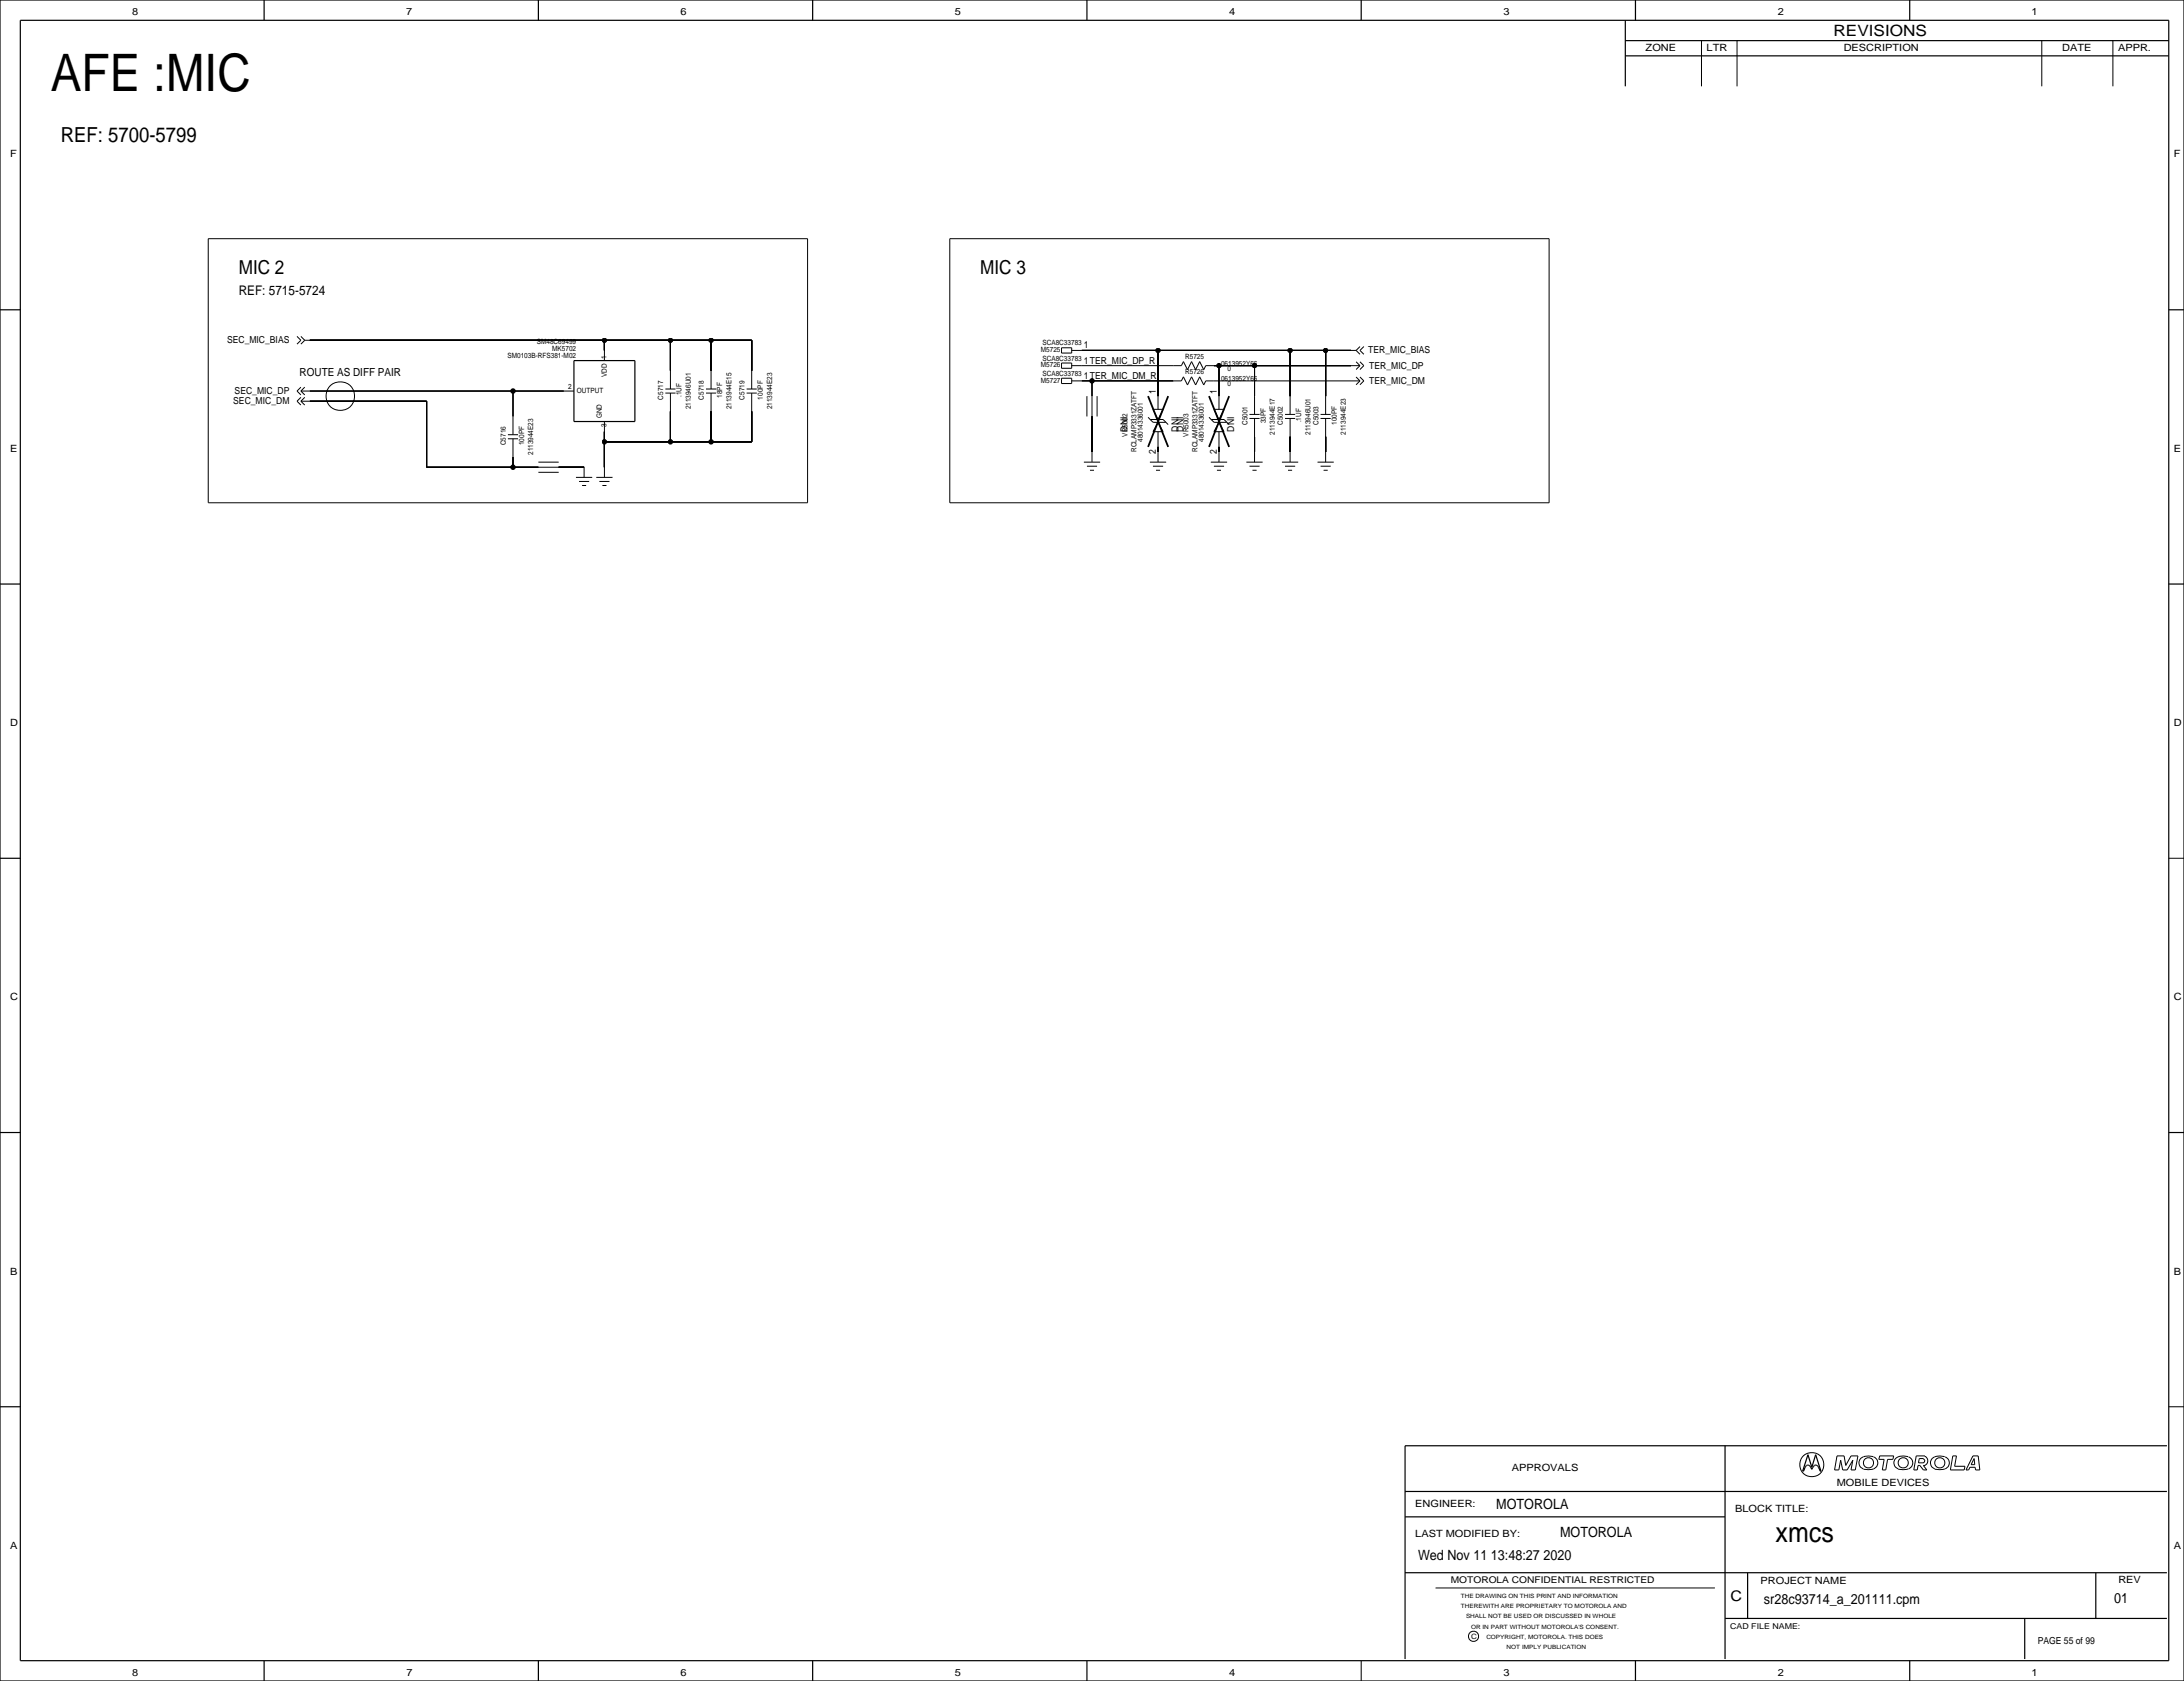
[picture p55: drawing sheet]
<svg xmlns="http://www.w3.org/2000/svg" width="546mm" height="420mm" viewBox="0 0 546 420" stroke-linecap="round" stroke-linejoin="round" font-family="sans-serif">
<defs><g id="words">
<text font-size="12.9" x="12.7" y="22.9">AFE :MIC</text>
<text font-size="7" x="444" y="385.7">xmcs</text>
<text font-size="5.2" x="15.2" y="35.6">REF: 5700-5799</text>
<g font-size="4.8">
<text x="59.7" y="68.6">MIC 2</text>
<text x="245.1" y="68.6">MIC 3</text>
</g>
<text font-size="3.9" x="458.5" y="8.9">REVISIONS</text>
<text font-size="3.7" x="432.7" y="400.3">C</text>
<g font-size="3.5">
<text x="374.1" y="377.4">MOTOROLA</text>
<text x="390.1" y="384.4">MOTOROLA</text>
<text x="354.6" y="390.1">Wed Nov 11 13:48:27 2020</text>
<text x="441" y="401.2">sr28c93714_a_201111.cpm</text>
<text x="528.6" y="400.9">01</text>
</g>
<text font-size="3.3" x="59.7" y="73.7">REF: 5715-5724</text>
<text font-size="2.8" x="74.9" y="94">ROUTE AS DIFF PAIR</text>
<g font-size="2.5">
<text x="33" y="3.8">8</text>
<text x="101.6" y="3.8">7</text>
<text x="170.2" y="3.8">6</text>
<text x="238.8" y="3.8">5</text>
<text x="307.3" y="3.8">4</text>
<text x="375.9" y="3.8">3</text>
<text x="444.5" y="3.8">2</text>
<text x="508" y="3.8">1</text>
<text x="411.5" y="12.7">ZONE</text>
<text x="426.7" y="12.7">LTR</text>
<text x="461" y="12.7">DESCRIPTION</text>
<text x="515.6" y="12.7">DATE</text>
<text x="529.6" y="12.7">APPR.</text>
<text x="2.5" y="39.4">F</text>
<text x="543.6" y="39.4">F</text>
<text x="2.5" y="113">E</text>
<text x="543.6" y="113">E</text>
<text x="2.5" y="181.6">D</text>
<text x="543.6" y="181.6">D</text>
<text x="2.5" y="250.2">C</text>
<text x="543.6" y="250.2">C</text>
<text x="2.5" y="318.8">B</text>
<text x="543.6" y="318.8">B</text>
<text x="378" y="367.9">APPROVALS</text>
<text x="459.3" y="371.7">MOBILE DEVICES</text>
<text x="353.9" y="376.8">ENGINEER:</text>
<text x="433.9" y="378.1">BLOCK TITLE:</text>
<text x="2.5" y="387.3">A</text>
<text x="353.9" y="384.4">LAST MODIFIED BY:</text>
<text x="543.6" y="387.3">A</text>
<text x="529.7" y="395.8">REV</text>
<text x="440.2" y="396.1">PROJECT NAME</text>
<text x="33" y="419.1">8</text>
<text x="101.6" y="419.1">7</text>
<text x="170.2" y="419.1">6</text>
<text x="238.8" y="419.1">5</text>
<text x="307.3" y="419.1">4</text>
<text x="375.9" y="419.1">3</text>
<text x="444.5" y="419.1">2</text>
<text x="508" y="419.1">1</text>
</g>
<g font-size="2.4">
<text x="56.8" y="85.9">SEC_MIC_BIAS</text>
<text x="271" y="87.1">1</text>
<text x="342.1" y="88.4">TER_MIC_BIAS</text>
<text x="271" y="94.7">1TER_MIC_DM_R</text>
<text x="271" y="90.9">1TER_MIC_DP_R</text>
<text x="342.4" y="92.2">TER_MIC_DP</text>
<text x="58.3" y="101.1">SEC_MIC_DM</text>
<text x="58.7" y="98.6">SEC_MIC_DP</text>
<text x="289.1" y="98.6" transform="rotate(-90 289.1 98.6)">1</text>
<text x="304.3" y="98.6" transform="rotate(-90 304.3 98.6)">1</text>
<text x="342.4" y="96">TER_MIC_DM</text>
<text x="281.9" y="107.9" transform="rotate(-90 281.9 107.9)">DNI</text>
<text x="294.6" y="107.9" transform="rotate(-90 294.6 107.9)">DNI</text>
<text x="295.9" y="107.9" transform="rotate(-90 295.9 107.9)">DNI</text>
<text x="308.6" y="107.9" transform="rotate(-90 308.6 107.9)">DNI</text>
<text x="289.1" y="113.5" transform="rotate(-90 289.1 113.5)">2</text>
<text x="304.3" y="113.5" transform="rotate(-90 304.3 113.5)">2</text>
<text x="509.5" y="411.2">PAGE 55 of 99</text>
</g>
<text font-size="2.3" x="362.8" y="395.8">MOTOROLA CONFIDENTIAL RESTRICTED</text>
<text font-size="2" x="432.6" y="407.3">CAD FILE NAME:</text>
<g font-size="1.8">
<text x="126.9" y="89.5">SM0103B-RFS381-M02</text>
<text x="134.2" y="86.1">SM48C69499</text>
<text x="138.1" y="87.7">MK5702</text>
<text x="151.6" y="89.7" transform="rotate(-90 151.6 89.7)">1</text>
<text x="260.3" y="88">M5725</text>
<text x="260.7" y="86.4">SCA8C33783</text>
<text x="296.3" y="89.8">R5725</text>
<text x="151.7" y="94.3" transform="rotate(-90 151.7 94.3)">VDD</text>
<text x="260.3" y="95.7">M5727</text>
<text x="260.3" y="91.8">M5726</text>
<text x="260.7" y="90.2">SCA8C33783</text>
<text x="260.7" y="94">SCA8C33783</text>
<text x="296.3" y="93.6">R5726</text>
<text x="305.3" y="91.4">0613952Y66</text>
<text x="305.3" y="95.2">0613952Y66</text>
<text x="306.9" y="92.7">0</text>
<text x="142.1" y="97.3">2</text>
<text x="144.3" y="98.4">OUTPUT</text>
<text x="165.9" y="99.9" transform="rotate(-90 165.9 99.9)">C5717</text>
<text x="170.4" y="99.3" transform="rotate(-90 170.4 99.3)">.1UF</text>
<text x="176" y="99.9" transform="rotate(-90 176 99.9)">C5718</text>
<text x="180.6" y="99.5" transform="rotate(-90 180.6 99.5)">18PF</text>
<text x="186.2" y="99.9" transform="rotate(-90 186.2 99.9)">C5719</text>
<text x="190.8" y="99.9" transform="rotate(-90 190.8 99.9)">100PF</text>
<text x="306.9" y="96.5">0</text>
<text x="150.5" y="104.6" transform="rotate(-90 150.5 104.6)">GND</text>
<text x="151.6" y="106.8" transform="rotate(-90 151.6 106.8)">3</text>
<text x="172.7" y="102.4" transform="rotate(-90 172.7 102.4)">2113946U01</text>
<text x="182.9" y="102.4" transform="rotate(-90 182.9 102.4)">2113944E15</text>
<text x="193" y="102.4" transform="rotate(-90 193 102.4)">2113944E23</text>
<text x="311.9" y="106.3" transform="rotate(-90 311.9 106.3)">C5001</text>
<text x="316.5" y="105.8" transform="rotate(-90 316.5 105.8)">33PF</text>
<text x="320.8" y="106.3" transform="rotate(-90 320.8 106.3)">C5002</text>
<text x="325.4" y="105.6" transform="rotate(-90 325.4 105.6)">.1UF</text>
<text x="329.7" y="106.3" transform="rotate(-90 329.7 106.3)">C5003</text>
<text x="334.3" y="106.3" transform="rotate(-90 334.3 106.3)">100PF</text>
<text x="126.5" y="111.3" transform="rotate(-90 126.5 111.3)">C5716</text>
<text x="131.1" y="111.3" transform="rotate(-90 131.1 111.3)">100PF</text>
<text x="133.3" y="113.8" transform="rotate(-90 133.3 113.8)">2113944E23</text>
<text x="281.9" y="109.2" transform="rotate(-90 281.9 109.2)">VR5002</text>
<text x="284.2" y="113" transform="rotate(-90 284.2 113)">RCLAMP3331ZATFT</text>
<text x="285.8" y="110.5" transform="rotate(-90 285.8 110.5)">48014336001</text>
<text x="297.2" y="109.2" transform="rotate(-90 297.2 109.2)">VR5003</text>
<text x="299.4" y="113" transform="rotate(-90 299.4 113)">RCLAMP3331ZATFT</text>
<text x="301" y="110.5" transform="rotate(-90 301 110.5)">48014336001</text>
<text x="318.8" y="108.7" transform="rotate(-90 318.8 108.7)">2113944E17</text>
<text x="327.7" y="108.7" transform="rotate(-90 327.7 108.7)">2113946U01</text>
<text x="336.6" y="108.7" transform="rotate(-90 336.6 108.7)">2113944E23</text>
<text x="367.8" y="409.8">C</text>
</g>
<g font-size="1.5">
<text x="365.3" y="399.6">THE DRAWING ON THIS PRINT AND INFORMATION</text>
<text x="365.3" y="402.2">THEREWITH ARE PROPRIETARY TO MOTOROLA AND</text>
<text x="366.6" y="404.7">SHALL NOT BE USED OR DISCUSSED IN WHOLE</text>
<text x="367.8" y="407.3">OR IN PART WITHOUT MOTOROLA'S CONSENT.</text>
<text x="371.7" y="409.8">COPYRIGHT, MOTOROLA. THIS DOES</text>
<text x="376.7" y="412.3">NOT IMPLY PUBLICATION</text>
</g>
</g></defs>
<!-- layer: Nets -->
<g fill="none" stroke="#000" stroke-width=".25">
<path d="M52.1 59.7v66zM52.1 59.7h149.8zM201.9 59.7v66zM237.5 59.7v66zM237.5 59.7h149.8zM387.3 59.7v66zM77.5 97.8h50.8zM77.5 85.1h73.6zM128.3 97.8v6.3zM128.3 97.8h12.7zM151.1 85.1v2.5zM151.1 85.1h16.5z"/>
<path d="M167.6 85.1v7.6zM167.6 85.1h10.2zM177.8 85.1v7.6zM177.8 85.1h10.2zM188 85.1v7.6zM270.5 95.2h2.5zM270.5 87.6h19.1zM270.5 91.4h22.9zM273 95.3v3.8zM273 95.2h20.4zM289.6 87.6v11.5zM289.6 87.6h33z"/>
<path d="M303.5 95.2h34.3zM303.5 91.4h1.3zM304.8 91.4v7.7zM304.8 91.4h8.9zM313.7 91.4v7.7zM313.7 91.4h24.1zM322.6 87.6v11.5zM322.6 87.6h8.9zM331.5 87.6v11.5zM331.5 87.6h6.3zM77.5 100.3h29.2zM106.7 100.3v16.5z"/>
<path d="M106.7 116.8h21.6zM128.3 116.8h6.3zM128.3 114.3v2.5zM139.7 116.8h6.3zM151.1 110.5v6.3zM151.1 107.9v2.6zM151.1 110.5h16.5zM167.6 102.9v7.6zM167.6 110.5h10.2zM177.8 102.9v7.6zM177.8 110.5h10.2zM188 102.9v7.6z"/>
<path d="M273 104.1v8.9zM289.6 111.8v1.2zM304.8 111.8v1.2zM313.7 109.2v3.8zM322.6 109.2v3.8zM331.5 109.2v3.8zM52.1 125.7h149.8zM237.5 125.7h149.8z"/>
<circle cx="85.1" cy="99.1" r="3.6"/>
</g>
<g fill="#000" stroke="#000" stroke-width=".25">
<circle cx="128.3" cy="97.8" r=".56"/>
<circle cx="151.1" cy="85.1" r=".56"/>
<circle cx="167.6" cy="85.1" r=".56"/>
<circle cx="177.8" cy="85.1" r=".56"/>
<circle cx="273.1" cy="95.2" r=".56"/>
<circle cx="289.6" cy="87.6" r=".56"/>
<circle cx="304.8" cy="91.4" r=".56"/>
<circle cx="313.7" cy="91.4" r=".56"/>
<circle cx="322.6" cy="87.6" r=".56"/>
<circle cx="331.5" cy="87.6" r=".56"/>
<circle cx="128.3" cy="116.8" r=".56"/>
<circle cx="151.1" cy="110.5" r=".56"/>
<circle cx="167.6" cy="110.5" r=".56"/>
<circle cx="177.8" cy="110.5" r=".56"/>
</g>
<!-- layer: Components -->
<g fill="none" stroke="#000" stroke-width=".25">
<path d="M74.3 97.8l.9 1zM74.3 84.1l.9 1zM74.3 97.8l.9-1zM75.2 97.8l1 1zM75.2 85.1l-.9 1zM75.2 84.1l1 1zM75.2 97.8h2.3zM75.2 97.8l1-1zM76.2 85.1l-1 1zM76.2 85.1h1.3zM141 97.8h2.5zM151.1 87.6v2.6z"/>
<path d="M166.4 98.3h2.5zM166.4 97.3h2.5zM167.6 98.3v4.6zM167.6 92.7v4.6zM176.5 98.3h2.6zM176.5 97.3h2.6zM177.8 98.3v4.6zM177.8 92.7v4.6zM186.7 98.3h2.5zM186.7 97.3h2.5zM188 98.3v4.6zM188 92.7v4.6z"/>
<path d="M265.4 95.9h2.6zM265.4 94.6v1.3zM265.4 92.1h2.6zM265.4 90.8v1.3zM265.4 88.3h2.6zM265.4 87v1.3zM265.4 94.6h2.6zM265.4 90.8h2.6zM265.4 87h2.6zM268 94.6v1.3zM268 90.8v1.3zM268 87v1.3z"/>
<path d="M268 95.2h2.5zM268 91.4h2.5zM268 87.6h2.5zM271.8 99.1v5zM273 99.1v5zM274.3 99.1v5zM289.6 99.1v3.3zM293.4 95.2h2zM293.4 91.4h2zM295.9 94.2l-.5 1zM295.9 90.4l-.5 1zM295.9 94.2l1 2.1z"/>
<path d="M295.9 90.4l1 2.1zM297.9 94.2l-1 2.1zM297.9 94.2l1.1 2.1zM297.9 90.4l-1 2.1zM297.9 90.4l1.1 2.1zM300 94.2l-1 2.1zM300 90.4l-1 2.1zM300 94.2l1 2.1zM300 90.4l1 2.1zM301.5 95.3l-.5 1zM301.5 91.4l-.5 1.1zM301.5 95.2h2z"/>
<path d="M301.5 91.4h2zM304.8 99.1v3.3zM313.7 99.1v4.5zM322.6 99.1v4.5zM331.5 99.1v4.5zM337.8 95.2h2.3zM337.8 91.4h2.3zM337.8 87.6h1.3zM339.1 94.3l1 .9zM339.1 90.5l1 .9zM339.1 96.2l1-1zM339.1 92.4l1-1z"/>
<path d="M339.1 87.6l1 1zM340.1 94.3l.9 .9zM340.1 90.5l.9 .9zM340.1 96.2l.9-1zM340.1 92.4l.9-1zM340.1 87.6l.9 1zM340.1 86.7l-1 .9zM341 86.7l-.9 .9zM74.3 100.3l.9 1zM74.3 100.3l.9-.9zM75.2 100.3l1 1zM75.2 100.3h2.3z"/>
<path d="M75.2 100.3l1-.9zM127 109.7h2.5zM127 108.7h2.5zM128.3 109.7v4.6zM128.3 104.1v4.6zM134.6 116.8h5.1zM134.6 115.6h5.1zM134.6 118.1h5.1zM144 119.4h4.1zM146 116.8v2.6zM149.1 119.4h4.1zM151.1 105.4v2.5z"/>
<path d="M151.1 116.8v2.6zM271 115.6h4.1zM271.8 116.6h2.5zM272.5 117.6h1.1zM273 113v2.6zM287.1 104.3l.6 .7zM287.5 115.6h4.1zM287.6 104.9h3.2zM287.7 105l.6 .6zM288.3 102.4l1.3 2.5zM288.3 107.9h2.5zM288.3 102.4h2.5z"/>
<path d="M288.3 116.6h2.5zM288.3 105.6h3.2zM289.1 117.6h1zM289.6 108v3.8zM289.6 105.7l-1.3 2.2zM289.6 113v2.6zM289.6 105.7l1.2 2.2zM290.8 102.4l-1.2 2.5zM290.8 104.9l1.3 1.3zM302.3 104.3l.6 .7zM302.8 115.6h4zM302.9 104.9h3.2z"/>
<path d="M302.9 105l.7 .6zM303.5 102.4l1.3 2.5zM303.5 107.9h2.6zM303.5 102.4h2.6zM303.5 116.6h2.6zM303.6 105.6h3.1zM304.3 117.6h1zM304.8 108v3.8zM304.8 105.7l-1.3 2.2zM304.8 113v2.6zM304.8 105.7l1.3 2.2zM306.1 102.4l-1.3 2.5z"/>
<path d="M306.1 104.9l1.2 1.3zM311.7 115.6h4zM312.4 104.6h2.6zM312.4 116.6h2.6zM312.4 103.6h2.6zM313.2 117.6h1zM313.7 113v2.6zM313.7 104.6v4.6zM320.5 115.6h4.1zM321.3 104.6h2.5zM321.3 103.6h2.5zM321.3 116.6h2.5z"/>
<path d="M322.1 117.6h1zM322.6 104.6v4.6zM322.6 113v2.6zM329.4 115.6h4.1zM330.2 104.6h2.5zM330.2 116.6h2.5zM330.2 103.6h2.5zM331 117.6h1zM331.5 113v2.6zM331.5 104.6v4.6zM144.8 120.4h2.5zM145.5 121.4h1.1z"/>
<path d="M149.9 120.4h2.5zM150.6 121.4h1z"/>
</g>
<path d="M287.1 99.1l5 12.7zM292.1 99.1l-5 12.7zM302.3 99.1l5 12.7zM307.3 99.1l-5 12.7z" fill="none" stroke="#000" stroke-width=".45"/>
<path d="M143.5 90.2v15.2zM143.5 90.2h15.2zM158.7 90.2v15.2zM143.5 105.4h15.2z" fill="none" stroke="#000" stroke-width=".3"/>
<!-- layer: Page Border and Title Block -->
<g fill="none" stroke="#000" stroke-width=".25">
<path d="M425.4 10.2v11.4zM434.3 10.2v11.4zM510.5 10.2v11.4zM528.3 10.2v11.4zM542.3 214.6h3.8zM542.3 351.8h3.8zM458.7 367.6h1.1zM459.3 364.1l-.6 3.5zM459.3 364.1h1.8zM460.2 365.2l-.4 2.4zM460.2 365.2l.6 2.4zM460.8 367.6h1.1z"/>
<path d="M461.1 364.1l.4 2.4zM462.8 364.1l-1.3 2.4zM462.8 364.1h1.8zM462.8 367.6h1.1zM463.3 365.2l-.5 2.4zM463.3 365.2l-1.4 2.4zM464.6 364.1l-.7 3.5zM465.8 364.3a1.6 1.6 0 0 0-1 1.6 1.6 1.6 0 0 0 1.1 1.4M468.4 364.3l-1.1-.2-1.4 .2M468.5 364.3a1.59 1.59 0 0 1 1 1.5 1.59 1.59 0 0 1-1 1.5l-1.4 .2-1.2-.1M469.8 364.9h1.3zM470 364.1h3.5z"/>
<path d="M470 364.1l-.2 .8zM470.7 367.6h.8zM471.1 364.9l-.4 2.7zM472 364.9l-.5 2.7zM472 364.9h1.3zM473.5 364.1l-.2 .8zM477.1 364.3a2.67 2.67 0 0 0-3.4 .8 1.62 1.62 0 0 0 .9 2.2M477.2 367.3l-1.4 .2-1.2-.1M477.2 364.3a1.59 1.59 0 0 1 1.1 1.5 1.59 1.59 0 0 1-1.1 1.5M478.5 367.6h.9zM479.1 364.1h2.2zM479.1 364.1l-.6 3.5z"/>
<path d="M479.6 366.5h.5zM479.6 366.5l-.2 1.1zM479.7 365.8h1.2zM479.9 364.7l-.2 1.1zM479.9 364.7h1zM480.1 366.5l.8 1.1zM480.9 364.8a.49 .49 0 0 1 .4 .5 .49 .49 0 0 1-.4 .5M480.9 367.6h.9zM480.9 366.5l.9 1.1zM480.9 366.5h.4zM481.3 364.2a1.24 1.24 0 0 1 .7 1.1 1.24 1.24 0 0 1-.7 1.2M486.3 364.3a2.67 2.67 0 0 0-3.4 .8 1.62 1.62 0 0 0 .9 2.2"/>
<path d="M486.3 367.3l-1.4 .2-1.1-.1M486.4 364.3a1.59 1.59 0 0 1 1 1.5 1.59 1.59 0 0 1-1 1.5M487.7 367.6h3.4zM488.3 364.1h.9zM488.3 364.1l-.6 3.5zM488.7 366.7h2.6zM489.2 364.1l-.5 2.6zM491.3 366.7l-.2 .9zM491.6 367.6h.7zM492.6 366.9l-.3 .7zM492.6 366.9h1.3zM492.9 366.3h.9z"/>
<path d="M493.3 364.1h1.3zM493.3 364.1l-1.7 3.5zM493.6 364.7l-.7 1.6zM493.6 364.7l.2 1.6zM493.9 366.9l.1 .7zM494 367.6h1zM494.6 364.1l.4 3.5zM359 397.1h69.8zM340.4 415.3v5.1z"/>
<circle cx="453" cy="366.3" r="3"/>
<circle cx="467.2" cy="365.8" r="1.28"/>
<circle cx="475.9" cy="365.8" r="1.28"/>
<circle cx="485" cy="365.8" r="1.28"/>
<circle cx="368.4" cy="409.2" r="1.28"/>
</g>
<g fill="none" stroke="#000" stroke-width=".3">
<path d="M0 0h546.1zM0 0v420.4zM5.1 5.1v410.2zM5.1 5.1h537.2zM66 0v5.1zM134.6 0v5.1zM203.2 0v5.1zM271.8 0v5.1zM340.4 0v5.1zM406.4 14h135.9zM406.4 5.1v16.5zM406.4 10.2h135.9z"/>
<path d="M408.9 0v5.1zM477.5 0v5.1zM542.3 5.1v410.2zM546.1 0v420.4zM0 77.5h5.1zM542.3 77.5h3.8zM0 146h5.1zM542.3 146h3.8zM0 214.6h5.1zM0 283.2h5.1zM542.3 283.2h3.8zM0 351.8h5.1z"/>
<path d="M351.3 361.5h190.5zM351.3 373h190.5zM351.3 361.5v53.4zM351.3 379.3h80zM431.3 361.5v53.4zM450.7 367.9h.3zM451.1 367.6l-.1 .3zM451.3 367l-.2 .6zM451.5 366.7l-.2 .3zM451.7 366.5l-.2 .2zM451.7 366.5l.3-.1zM452 366.4h.2z"/>
<path d="M452.1 363.8l-1.4 4.1zM452.1 363.8l.9 3.1zM452.2 366.4l.2 .1zM452.4 366.5l.2 .2zM452.6 366.7l.2 .3zM452.8 367l.2 .4zM453.2 367l-.2 .4zM453.5 366.7l-.3 .3zM453.7 366.5l.2-.1zM453.7 366.5l-.2 .2zM453.9 366.4h.3zM454 363.8l-1 3.1z"/>
<path d="M454 363.8l1.3 4.1zM454.2 366.4l.2 .1zM454.4 366.5l.2 .2zM454.6 366.7l.2 .3zM454.8 367l.2 .6zM455 367.6l.1 .3zM455.1 367.9h.2zM351.3 393.3h190.5zM437 393.3v11.4zM524.1 393.3v11.4zM5.1 415.3h537.2zM66 415.3v5.1z"/>
<path d="M134.6 415.3v5.1zM203.2 415.3v5.1zM271.8 415.3v5.1zM408.9 415.3v5.1zM431.3 404.7h110.5zM477.5 415.3v5.1zM506.3 404.7v10.2zM0 420.4h546.1z"/>
</g>
<use href="#words"/>
</svg>
